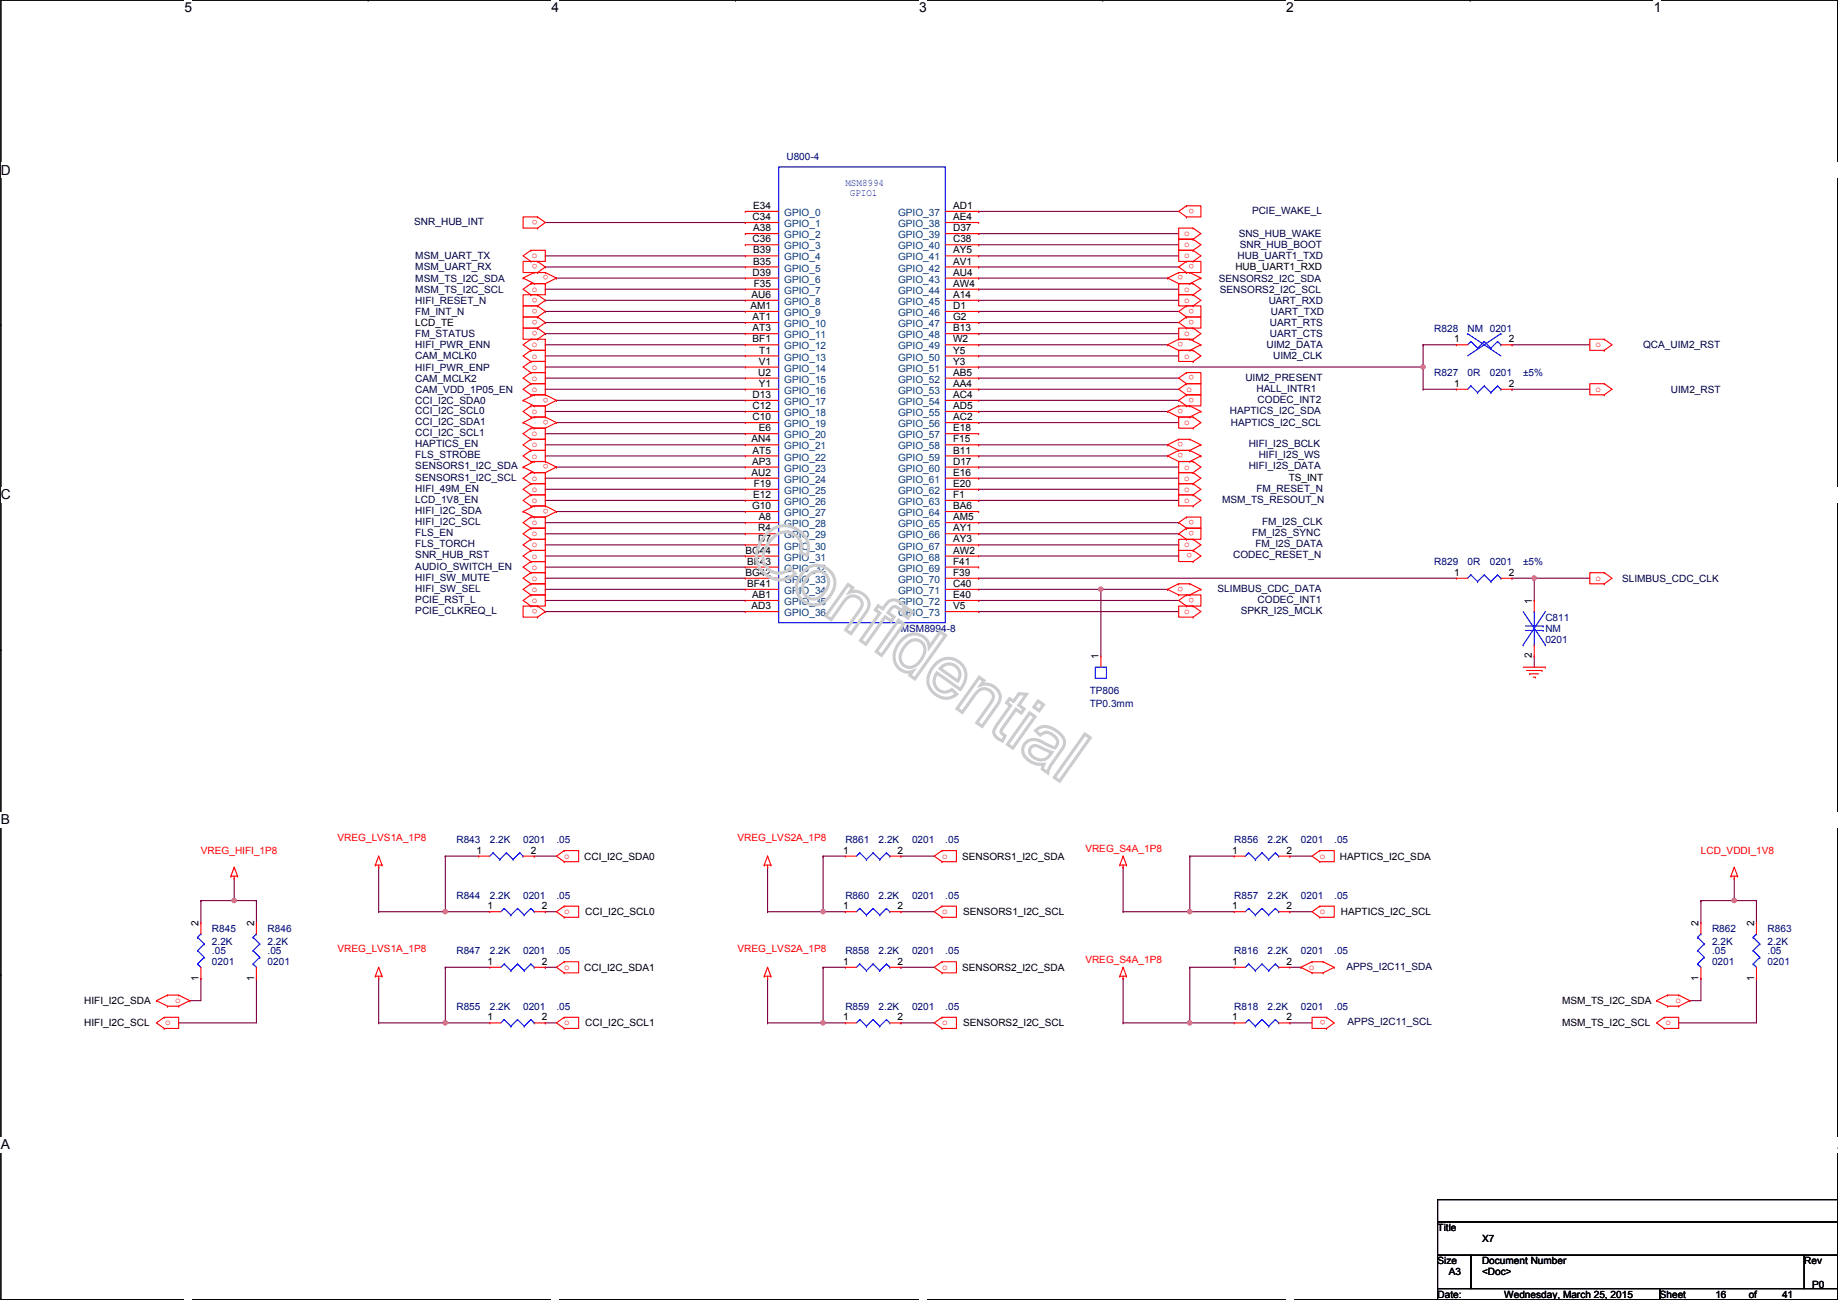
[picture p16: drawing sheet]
<svg xmlns="http://www.w3.org/2000/svg" width="420mm" height="297mm" viewBox="0 0 420 297" stroke-linecap="round" stroke-linejoin="round" font-family="sans-serif">
<defs><g id="words">
<g font-size="3.1">
<text x="42.2" y="2.8">5</text>
<text x="126.1" y="2.8">4</text>
<text x="210.1" y="2.8">3</text>
<text x="294" y="2.8">2</text>
<text x="378" y="2.8">1</text>
<text x=".2" y="39.9">D</text>
<text x=".2" y="114.1">C</text>
<text x=".2" y="188.4">B</text>
<text x=".2" y="262.6">A</text>
<text x="420.1" y="262.6">A</text>
</g>
<g font-size="2.3" fill="#000080">
<text x="179.8" y="36.7">U800-4</text>
<text x="327.9" y="75.8">R828</text>
<text x="335.5" y="75.8">NM 0201</text>
<text x="327.9" y="85.9">R827</text>
<text x="335.5" y="85.9">0R</text>
<text x="340.6" y="85.9">0201</text>
<text x="348.2" y="85.9">±5%</text>
<text x="327.9" y="129.1">R829</text>
<text x="335.5" y="129.1">0R</text>
<text x="340.6" y="129.1">0201</text>
<text x="348.2" y="129.1">±5%</text>
<text x="353.3" y="141.8">C811</text>
<text x="205.9" y="144.4">MSM8994-8</text>
<text x="353.3" y="144.4">NM</text>
<text x="353.3" y="146.9">0201</text>
<text x="249.1" y="158.6">TP806</text>
<text x="249.1" y="161.6">TP0.3mm</text>
<text x="104.3" y="192.6">R843</text>
<text x="112" y="192.6">2.2K</text>
<text x="119.6" y="192.6">0201</text>
<text x="127.2" y="192.6">.05</text>
<text x="193.2" y="192.6">R861</text>
<text x="200.9" y="192.6">2.2K</text>
<text x="208.5" y="192.6">0201</text>
<text x="216.1" y="192.6">.05</text>
<text x="282.1" y="192.6">R856</text>
<text x="289.8" y="192.6">2.2K</text>
<text x="297.4" y="192.6">0201</text>
<text x="305" y="192.6">.05</text>
<text x="104.3" y="205.3">R844</text>
<text x="112" y="205.3">2.2K</text>
<text x="119.6" y="205.3">0201</text>
<text x="127.2" y="205.3">.05</text>
<text x="193.2" y="205.3">R860</text>
<text x="200.9" y="205.3">2.2K</text>
<text x="208.5" y="205.3">0201</text>
<text x="216.1" y="205.3">.05</text>
<text x="282.1" y="205.3">R857</text>
<text x="289.8" y="205.3">2.2K</text>
<text x="297.4" y="205.3">0201</text>
<text x="305" y="205.3">.05</text>
<text x="48.5" y="212.9">R845</text>
<text x="48.5" y="216">2.2K</text>
<text x="61.2" y="212.9">R846</text>
<text x="61.2" y="216">2.2K</text>
<text x="391.4" y="212.9">R862</text>
<text x="391.4" y="216">2.2K</text>
<text x="404.1" y="212.9">R863</text>
<text x="404.1" y="216">2.2K</text>
<text x="48.5" y="218">.05</text>
<text x="48.5" y="220.6">0201</text>
<text x="61.2" y="218">.05</text>
<text x="61.2" y="220.6">0201</text>
<text x="104.3" y="218">R847</text>
<text x="112" y="218">2.2K</text>
<text x="119.6" y="218">0201</text>
<text x="127.2" y="218">.05</text>
<text x="193.2" y="218">R858</text>
<text x="200.9" y="218">2.2K</text>
<text x="208.5" y="218">0201</text>
<text x="216.1" y="218">.05</text>
<text x="282.1" y="218">R816</text>
<text x="289.8" y="218">2.2K</text>
<text x="297.4" y="218">0201</text>
<text x="305" y="218">.05</text>
<text x="391.4" y="218">.05</text>
<text x="391.4" y="220.6">0201</text>
<text x="404.1" y="218">.05</text>
<text x="404.1" y="220.6">0201</text>
<text x="104.3" y="230.7">R855</text>
<text x="112" y="230.7">2.2K</text>
<text x="119.6" y="230.7">0201</text>
<text x="127.2" y="230.7">.05</text>
<text x="193.2" y="230.7">R859</text>
<text x="200.9" y="230.7">2.2K</text>
<text x="208.5" y="230.7">0201</text>
<text x="216.1" y="230.7">.05</text>
<text x="282.1" y="230.7">R818</text>
<text x="289.8" y="230.7">2.2K</text>
<text x="297.4" y="230.7">0201</text>
<text x="305" y="230.7">.05</text>
</g>
<g font-size="2.3">
<text x="172.2" y="47.8">E34</text>
<text x="217.9" y="47.8">AD1</text>
<text x="172" y="50.3">C34</text>
<text x="172.2" y="52.8">A38</text>
<text x="217.9" y="50.3">AE4</text>
<text x="217.9" y="52.8">D37</text>
<text x="172" y="55.4">C36</text>
<text x="172.2" y="57.9">B39</text>
<text x="217.9" y="55.4">C38</text>
<text x="217.9" y="57.9">AY5</text>
<text x="172" y="63">D39</text>
<text x="172.2" y="60.5">B35</text>
<text x="172.3" y="65.5">F35</text>
<text x="217.9" y="60.5">AV1</text>
<text x="217.9" y="63">AU4</text>
<text x="217.9" y="65.5">AW4</text>
<text x="282.4" y="61.8">HUB_UART1_RXD</text>
<text x="171.5" y="70.6">AM1</text>
<text x="171.8" y="68.1">AU6</text>
<text x="217.9" y="68.1">A14</text>
<text x="217.9" y="70.6">D1</text>
<text x="94.9" y="74.5">LCD_TE</text>
<text x="172" y="73.2">AT1</text>
<text x="172" y="75.7">AT3</text>
<text x="217.9" y="73.2">G2</text>
<text x="217.9" y="75.7">B13</text>
<text x="172" y="78.2">BF1</text>
<text x="173.4" y="83.3">V1</text>
<text x="173.6" y="80.8">T1</text>
<text x="217.9" y="78.2">W2</text>
<text x="217.9" y="80.8">Y5</text>
<text x="217.9" y="83.3">Y3</text>
<text x="332.4" y="78.2">1</text>
<text x="344.9" y="78.2">2</text>
<text x="173.3" y="85.9">U2</text>
<text x="173.5" y="88.4">Y1</text>
<text x="217.9" y="85.9">AB5</text>
<text x="217.9" y="88.4">AA4</text>
<text x="332.4" y="88.4">1</text>
<text x="344.9" y="88.4">2</text>
<text x="172" y="90.9">D13</text>
<text x="172" y="93.5">C12</text>
<text x="217.9" y="90.9">AC4</text>
<text x="217.9" y="93.5">AD5</text>
<text x="171.8" y="101.1">AN4</text>
<text x="172" y="96">C10</text>
<text x="173.4" y="98.6">E6</text>
<text x="217.9" y="96">AC2</text>
<text x="217.9" y="98.6">E18</text>
<text x="217.9" y="101.1">F15</text>
<text x="171.9" y="106.2">AP3</text>
<text x="172" y="103.6">AT5</text>
<text x="217.9" y="103.6">B11</text>
<text x="217.9" y="106.2">D17</text>
<text x="171.8" y="108.7">AU2</text>
<text x="172.2" y="113.8">E12</text>
<text x="172.3" y="111.3">F19</text>
<text x="217.9" y="108.7">E16</text>
<text x="217.9" y="111.3">E20</text>
<text x="217.9" y="113.8">F1</text>
<text x="294.6" y="109.8">TS_INT</text>
<text x="171.9" y="116.3">G10</text>
<text x="173.4" y="118.9">A8</text>
<text x="217.9" y="116.3">BA6</text>
<text x="217.9" y="118.9">AM5</text>
<text x="173.3" y="121.4">R4</text>
<text x="173.3" y="124">D7</text>
<text x="217.9" y="121.4">AY1</text>
<text x="217.9" y="124">AY3</text>
<text x="170.4" y="126.5">BG44</text>
<text x="170.4" y="131.6">BG42</text>
<text x="170.8" y="129">BF43</text>
<text x="217.9" y="126.5">AW2</text>
<text x="217.9" y="129">F41</text>
<text x="217.9" y="131.6">F39</text>
<text x="332.4" y="131.6">1</text>
<text x="344.9" y="131.6">2</text>
<text x="170.8" y="134.1">BF41</text>
<text x="171.9" y="136.7">AB1</text>
<text x="217.9" y="134.1">C40</text>
<text x="217.9" y="136.7">E40</text>
<text x="350.2" y="138" transform="rotate(-90 350.2 138)">1</text>
<text x="171.8" y="139.2">AD3</text>
<text x="217.9" y="139.2">V5</text>
<text x="251.1" y="150.7" transform="rotate(-90 251.1 150.7)">1</text>
<text x="350.2" y="150.4" transform="rotate(-90 350.2 150.4)">2</text>
<text x="108.9" y="195.1">1</text>
<text x="121.4" y="195.1">2</text>
<text x="133.6" y="196.4">CCI_I2C_SDA0</text>
<text x="192.7" y="195.1">1</text>
<text x="205.2" y="195.1">2</text>
<text x="219.9" y="196.4">SENSORS1_I2C_SDA</text>
<text x="281.6" y="195.1">1</text>
<text x="294.1" y="195.1">2</text>
<text x="306.3" y="196.4">HAPTICS_I2C_SDA</text>
<text x="111.5" y="207.8">1</text>
<text x="123.9" y="207.8">2</text>
<text x="133.8" y="209.1">CCI_I2C_SCL0</text>
<text x="192.7" y="207.8">1</text>
<text x="205.2" y="207.8">2</text>
<text x="220.2" y="209.1">SENSORS1_I2C_SCL</text>
<text x="281.6" y="207.8">1</text>
<text x="294.1" y="207.8">2</text>
<text x="306.5" y="209.1">HAPTICS_I2C_SCL</text>
<text x="45.4" y="211.6" transform="rotate(-90 45.4 211.6)">2</text>
<text x="58.1" y="211.6" transform="rotate(-90 58.1 211.6)">2</text>
<text x="388.3" y="211.6" transform="rotate(-90 388.3 211.6)">2</text>
<text x="401" y="211.6" transform="rotate(-90 401 211.6)">2</text>
<text x="111.5" y="220.5">1</text>
<text x="123.9" y="220.5">2</text>
<text x="133.6" y="221.8">CCI_I2C_SDA1</text>
<text x="192.7" y="220.5">1</text>
<text x="205.2" y="220.5">2</text>
<text x="219.9" y="221.8">SENSORS2_I2C_SDA</text>
<text x="281.6" y="220.5">1</text>
<text x="294.1" y="220.5">2</text>
<text x="45.4" y="224.1" transform="rotate(-90 45.4 224.1)">1</text>
<text x="58.1" y="224.1" transform="rotate(-90 58.1 224.1)">1</text>
<text x="388.3" y="224.1" transform="rotate(-90 388.3 224.1)">1</text>
<text x="401" y="224.1" transform="rotate(-90 401 224.1)">1</text>
<text x="19.3" y="229.4">HIFI_I2C_SDA</text>
<text x="111.5" y="233.2">1</text>
<text x="123.9" y="233.2">2</text>
<text x="192.7" y="233.2">1</text>
<text x="205.2" y="233.2">2</text>
<text x="281.6" y="233.2">1</text>
<text x="294.1" y="233.2">2</text>
<text x="357.1" y="229.4">MSM_TS_I2C_SDA</text>
<text x="19.3" y="234.5">HIFI_I2C_SCL</text>
<text x="133.8" y="234.5">CCI_I2C_SCL1</text>
<text x="220.2" y="234.5">SENSORS2_I2C_SCL</text>
<text x="357.1" y="234.5">MSM_TS_I2C_SCL</text>
<text x="328.6" y="281.3">Title</text>
<text x="338.8" y="283.8">X7</text>
<text x="328.6" y="288.9">Size</text>
<text x="331.2" y="291.4">A3</text>
<text x="338.8" y="288.9">Document Number</text>
<text x="338.8" y="291.4">&lt;Doc&gt;</text>
<text x="412.4" y="288.9">Rev</text>
<text x="328.6" y="296.5">Date:</text>
<text x="343.9" y="296.5">Wednesday, March 25, 2015</text>
<text x="379.4" y="296.5">Sheet</text>
<text x="392.1" y="296.5">16</text>
<text x="399.7" y="296.5">of</text>
<text x="407.4" y="296.5">41</text>
<text x="414.2" y="294.2">P0</text>
</g>
<g font-size="2.3" fill="#00f">
<text x="193.2" y="42.5">MSM8994</text>
<text x="194.3" y="44.8">GPIO1</text>
</g>
<g font-size="2.3" fill="#f00">
<text x="273" y="47.7" transform="rotate(180 273 47.7)">o</text>
<text x="122.9" y="50.2" transform="rotate(180 122.9 50.2)">o</text>
<text x="270.7" y="54">o</text>
<text x="121.6" y="59.1">o</text>
<text x="270.7" y="56.5">o</text>
<text x="270.7" y="59.1">o</text>
<text x="122.9" y="60.4" transform="rotate(180 122.9 60.4)">o</text>
<text x="125.4" y="62.9" transform="rotate(180 125.4 62.9)">o</text>
<text x="270.5" y="62.9" transform="rotate(180 270.5 62.9)">o</text>
<text x="273" y="60.4" transform="rotate(180 273 60.4)">o</text>
<text x="121.6" y="66.7">o</text>
<text x="122.9" y="70.5" transform="rotate(180 122.9 70.5)">o</text>
<text x="122.9" y="68" transform="rotate(180 122.9 68)">o</text>
<text x="270.7" y="66.7">o</text>
<text x="270.7" y="69.2">o</text>
<text x="273" y="70.5" transform="rotate(180 273 70.5)">o</text>
<text x="122.9" y="73.1" transform="rotate(180 122.9 73.1)">o</text>
<text x="122.9" y="75.6" transform="rotate(180 122.9 75.6)">o</text>
<text x="270.7" y="76.8">o</text>
<text x="273" y="73.1" transform="rotate(180 273 73.1)">o</text>
<text x="121.6" y="81.9">o</text>
<text x="121.6" y="79.4">o</text>
<text x="270.5" y="78.1" transform="rotate(180 270.5 78.1)">o</text>
<text x="270.7" y="81.9">o</text>
<text x="364.7" y="79.4">o</text>
<text x="121.6" y="87">o</text>
<text x="121.6" y="84.5">o</text>
<text x="121.6" y="89.5">o</text>
<text x="271.2" y="89.5">o</text>
<text x="273" y="85.8" transform="rotate(180 273 85.8)">o</text>
<text x="364.7" y="89.5">o</text>
<text x="121.6" y="94.6">o</text>
<text x="125.4" y="90.8" transform="rotate(180 125.4 90.8)">o</text>
<text x="125.4" y="95.9" transform="rotate(180 125.4 95.9)">o</text>
<text x="270.5" y="93.4" transform="rotate(180 270.5 93.4)">o</text>
<text x="273" y="90.8" transform="rotate(180 273 90.8)">o</text>
<text x="121.6" y="99.7">o</text>
<text x="270.5" y="101" transform="rotate(180 270.5 101)">o</text>
<text x="270.7" y="97.2">o</text>
<text x="121.6" y="104.8">o</text>
<text x="121.6" y="102.2">o</text>
<text x="125.4" y="106.1" transform="rotate(180 125.4 106.1)">o</text>
<text x="270.5" y="103.5" transform="rotate(180 270.5 103.5)">o</text>
<text x="270.7" y="107.3">o</text>
<text x="121.6" y="109.9">o</text>
<text x="121.6" y="112.4">o</text>
<text x="270.7" y="112.4">o</text>
<text x="270.7" y="109.9">o</text>
<text x="121.6" y="114.9">o</text>
<text x="125.4" y="116.2" transform="rotate(180 125.4 116.2)">o</text>
<text x="270.7" y="114.9">o</text>
<text x="273" y="118.8" transform="rotate(180 273 118.8)">o</text>
<text x="121.6" y="120">o</text>
<text x="121.6" y="122.6">o</text>
<text x="121.6" y="125.1">o</text>
<text x="270.7" y="125.1">o</text>
<text x="273" y="121.3" transform="rotate(180 273 121.3)">o</text>
<text x="121.6" y="127.6">o</text>
<text x="121.6" y="130.2">o</text>
<text x="272.5" y="126.4" transform="rotate(180 272.5 126.4)">o</text>
<text x="121.6" y="137.8">o</text>
<text x="121.6" y="132.7">o</text>
<text x="121.6" y="135.3">o</text>
<text x="270.5" y="134" transform="rotate(180 270.5 134)">o</text>
<text x="273" y="136.6" transform="rotate(180 273 136.6)">o</text>
<text x="364.7" y="132.7">o</text>
<text x="122.9" y="139.1" transform="rotate(180 122.9 139.1)">o</text>
<text x="270.7" y="140.3">o</text>
<text x="45.9" y="195.2">VREG_HIFI_1P8</text>
<text x="77.2" y="192.1">VREG_LVS1A_1P8</text>
<text x="129" y="196.2">o</text>
<text x="168.6" y="192.1">VREG_LVS2A_1P8</text>
<text x="215.3" y="196.2">o</text>
<text x="248.1" y="194.6">VREG_S4A_1P8</text>
<text x="301.7" y="196.2">o</text>
<text x="388.8" y="195.2">LCD_VDDI_1V8</text>
<text x="129" y="208.9">o</text>
<text x="215.3" y="208.9">o</text>
<text x="301.7" y="208.9">o</text>
<text x="77.2" y="217.5">VREG_LVS1A_1P8</text>
<text x="129" y="221.6">o</text>
<text x="168.6" y="217.5">VREG_LVS2A_1P8</text>
<text x="215.3" y="221.6">o</text>
<text x="248.1" y="220">VREG_S4A_1P8</text>
<text x="299.2" y="221.6">o</text>
<text x="40.1" y="229.2">o</text>
<text x="303" y="233.1" transform="rotate(180 303 233.1)">o</text>
<text x="383" y="229.2">o</text>
<text x="37.8" y="234.3">o</text>
<text x="129" y="234.3">o</text>
<text x="215.3" y="234.3">o</text>
<text x="380.7" y="234.3">o</text>
</g>
<g font-size="2.3" fill="#000040">
<text x="94.7" y="51.4">SNR_HUB_INT</text>
<text x="286.2" y="48.9">PCIE_WAKE_L</text>
<text x="94.9" y="59.3">MSM_UART_TX</text>
<text x="282.9" y="59.3">HUB_UART1_TXD</text>
<text x="283.2" y="54.2">SNS_HUB_WAKE</text>
<text x="283.4" y="56.7">SNR_HUB_BOOT</text>
<text x="94.9" y="61.8">MSM_UART_RX</text>
<text x="94.9" y="64.3">MSM_TS_I2C_SDA</text>
<text x="278.6" y="64.3">SENSORS2_I2C_SDA</text>
<text x="94.9" y="66.9">MSM_TS_I2C_SCL</text>
<text x="94.9" y="72">FM_INT_N</text>
<text x="94.9" y="69.4">HIFI_RESET_N</text>
<text x="278.8" y="66.9">SENSORS2_I2C_SCL</text>
<text x="290" y="69.4">UART_RXD</text>
<text x="290.5" y="72">UART_TXD</text>
<text x="94.9" y="77">FM_STATUS</text>
<text x="290.3" y="74.5">UART_RTS</text>
<text x="290.3" y="77">UART_CTS</text>
<text x="94.9" y="82.1">CAM_MCLK0</text>
<text x="94.9" y="79.6">HIFI_PWR_ENN</text>
<text x="289.5" y="79.6">UIM2_DATA</text>
<text x="291" y="82.1">UIM2_CLK</text>
<text x="375.6" y="79.6">QCA_UIM2_RST</text>
<text x="94.9" y="87.2">CAM_MCLK2</text>
<text x="94.9" y="84.7">HIFI_PWR_ENP</text>
<text x="94.9" y="89.7">CAM_VDD_1P05_EN</text>
<text x="284.7" y="87">UIM2_PRESENT</text>
<text x="287.2" y="89.5">HALL_INTR1</text>
<text x="382" y="89.7">UIM2_RST</text>
<text x="94.9" y="94.6">CCI_I2C_SCL0</text>
<text x="94.9" y="92.3">CCI_I2C_SDA0</text>
<text x="281.1" y="94.6">HAPTICS_I2C_SDA</text>
<text x="287.5" y="92">CODEC_INT2</text>
<text x="94.9" y="99.7">CCI_I2C_SCL1</text>
<text x="94.9" y="97.1">CCI_I2C_SDA1</text>
<text x="281.4" y="97.4">HAPTICS_I2C_SCL</text>
<text x="94.9" y="107.3">SENSORS1_I2C_SDA</text>
<text x="94.9" y="104.7">FLS_STROBE</text>
<text x="94.9" y="102.2">HAPTICS_EN</text>
<text x="285.4" y="107.3">HIFI_I2S_DATA</text>
<text x="285.4" y="102.2">HIFI_I2S_BCLK</text>
<text x="287.7" y="104.7">HIFI_I2S_WS</text>
<text x="94.9" y="109.8">SENSORS1_I2C_SCL</text>
<text x="94.9" y="112.4">HIFI_49M_EN</text>
<text x="287.2" y="112.4">FM_RESET_N</text>
<text x="94.9" y="117.4">HIFI_I2C_SDA</text>
<text x="94.9" y="120">HIFI_I2C_SCL</text>
<text x="94.9" y="114.9">LCD_1V8_EN</text>
<text x="279.3" y="114.9">MSM_TS_RESOUT_N</text>
<text x="288.5" y="120">FM_I2S_CLK</text>
<text x="94.9" y="122.5">FLS_EN</text>
<text x="94.9" y="125.1">FLS_TORCH</text>
<text x="286.2" y="122.5">FM_I2S_SYNC</text>
<text x="287" y="125.1">FM_I2S_DATA</text>
<text x="94.9" y="127.6">SNR_HUB_RST</text>
<text x="94.9" y="130.1">AUDIO_SWITCH_EN</text>
<text x="281.9" y="127.6">CODEC_RESET_N</text>
<text x="94.9" y="137.8">PCIE_RST_L</text>
<text x="94.9" y="132.7">HIFI_SW_MUTE</text>
<text x="94.9" y="135.2">HIFI_SW_SEL</text>
<text x="278.3" y="135.2">SLIMBUS_CDC_DATA</text>
<text x="287.5" y="137.8">CODEC_INT1</text>
<text x="370.8" y="132.9">SLIMBUS_CDC_CLK</text>
<text x="94.9" y="140.3">PCIE_CLKREQ_L</text>
<text x="283.7" y="140.3">SPKR_I2S_MCLK</text>
<text x="307.8" y="221.6">APPS_I2C11_SDA</text>
<text x="308" y="234.3">APPS_I2C11_SCL</text>
</g>
<g font-size="2.3" fill="#004080">
<text x="179.3" y="49.4">GPIO_0</text>
<text x="179.3" y="51.9">GPIO_1</text>
<text x="205.3" y="49.4">GPIO_37</text>
<text x="205.3" y="51.9">GPIO_38</text>
<text x="179.3" y="54.4">GPIO_2</text>
<text x="179.3" y="57">GPIO_3</text>
<text x="179.3" y="59.5">GPIO_4</text>
<text x="205.3" y="54.4">GPIO_39</text>
<text x="205.3" y="57">GPIO_40</text>
<text x="205.3" y="59.5">GPIO_41</text>
<text x="179.3" y="62.1">GPIO_5</text>
<text x="179.3" y="64.6">GPIO_6</text>
<text x="205.3" y="62.1">GPIO_42</text>
<text x="205.3" y="64.6">GPIO_43</text>
<text x="179.3" y="67.1">GPIO_7</text>
<text x="179.3" y="69.7">GPIO_8</text>
<text x="205.3" y="67.1">GPIO_44</text>
<text x="205.3" y="69.7">GPIO_45</text>
<text x="179.3" y="72.2">GPIO_9</text>
<text x="179.3" y="74.8">GPIO_10</text>
<text x="179.3" y="77.3">GPIO_11</text>
<text x="205.3" y="72.2">GPIO_46</text>
<text x="205.3" y="74.8">GPIO_47</text>
<text x="205.3" y="77.3">GPIO_48</text>
<text x="179.3" y="79.8">GPIO_12</text>
<text x="179.3" y="82.4">GPIO_13</text>
<text x="205.3" y="79.8">GPIO_49</text>
<text x="205.3" y="82.4">GPIO_50</text>
<text x="179.3" y="84.9">GPIO_14</text>
<text x="179.3" y="87.5">GPIO_15</text>
<text x="205.3" y="84.9">GPIO_51</text>
<text x="205.3" y="87.5">GPIO_52</text>
<text x="179.3" y="90">GPIO_16</text>
<text x="179.3" y="92.5">GPIO_17</text>
<text x="179.3" y="95.1">GPIO_18</text>
<text x="205.3" y="90">GPIO_53</text>
<text x="205.3" y="92.5">GPIO_54</text>
<text x="205.3" y="95.1">GPIO_55</text>
<text x="179.3" y="97.6">GPIO_19</text>
<text x="179.3" y="100.2">GPIO_20</text>
<text x="205.3" y="97.6">GPIO_56</text>
<text x="205.3" y="100.2">GPIO_57</text>
<text x="179.3" y="102.7">GPIO_21</text>
<text x="179.3" y="105.2">GPIO_22</text>
<text x="179.3" y="107.8">GPIO_23</text>
<text x="205.3" y="102.7">GPIO_58</text>
<text x="205.3" y="105.2">GPIO_59</text>
<text x="205.3" y="107.8">GPIO_60</text>
<text x="179.3" y="110.3">GPIO_24</text>
<text x="179.3" y="112.9">GPIO_25</text>
<text x="205.3" y="110.3">GPIO_61</text>
<text x="205.3" y="112.9">GPIO_62</text>
<text x="179.3" y="115.4">GPIO_26</text>
<text x="179.3" y="117.9">GPIO_27</text>
<text x="205.3" y="115.4">GPIO_63</text>
<text x="205.3" y="117.9">GPIO_64</text>
<text x="179.3" y="120.5">GPIO_28</text>
<text x="179.3" y="123">GPIO_29</text>
<text x="179.3" y="125.6">GPIO_30</text>
<text x="205.3" y="120.5">GPIO_65</text>
<text x="205.3" y="123">GPIO_66</text>
<text x="205.3" y="125.6">GPIO_67</text>
<text x="179.3" y="128.1">GPIO_31</text>
<text x="179.3" y="130.6">GPIO_32</text>
<text x="205.3" y="128.1">GPIO_68</text>
<text x="205.3" y="130.6">GPIO_69</text>
<text x="179.3" y="133.2">GPIO_33</text>
<text x="179.3" y="135.7">GPIO_34</text>
<text x="205.3" y="133.2">GPIO_70</text>
<text x="205.3" y="135.7">GPIO_71</text>
<text x="179.3" y="138.3">GPIO_35</text>
<text x="179.3" y="140.8">GPIO_36</text>
<text x="205.3" y="138.3">GPIO_72</text>
<text x="205.3" y="140.8">GPIO_73</text>
</g>
</g></defs>
<path d="M.2 0h419.9v297h-419.9z" fill="none" stroke="#000" stroke-width=".25"/>
<g fill="#fff">
<path d="M42.2 0h1.7v3.5h-1.7z"/>
<path d="M42.2 297l1.7 .1z"/>
</g>
<path d="M84.1 0h.1M84.1 297h.1" fill="none" stroke="#000" stroke-width=".25"/>
<g fill="#fff">
<path d="M126.1 0h1.7v3.5h-1.7z"/>
<path d="M126.1 297l1.7 .1z"/>
</g>
<path d="M168.1 0h.1M168.1 297h.1" fill="none" stroke="#000" stroke-width=".25"/>
<g fill="#fff">
<path d="M210.1 0h1.7v3.5h-1.7z"/>
<path d="M210.1 297l1.7 .1z"/>
</g>
<path d="M252.1 0h.1M252.1 297h.1" fill="none" stroke="#000" stroke-width=".25"/>
<g fill="#fff">
<path d="M294 0h1.8v3.5h-1.8z"/>
<path d="M294 297l1.8 .1z"/>
</g>
<path d="M336.1 0h.1M336.1 297h.1" fill="none" stroke="#000" stroke-width=".25"/>
<g fill="#fff">
<path d="M378 0h1.8v3.5h-1.8z"/>
<path d="M378 297l1.8 .1z"/>
<path d="M.2 37.1h2.2v3.5h-2.2z"/>
<path d="M420.1 37.1h.1v3.5h-.1z"/>
<path d="M.2 111.3h2.2v3.5h-2.2z"/>
<path d="M420.1 111.3h.1v3.5h-.1z"/>
</g>
<path d="M.2 74.3h.1M420.1 74.3h.1" fill="none" stroke="#000" stroke-width=".25"/>
<g fill="#fff">
<path d="M.2 185.6h2.1v3.5h-2.1z"/>
<path d="M420.1 185.6h.1v3.5h-.1z"/>
</g>
<path d="M.2 148.5h.1M420.1 148.5h.1" fill="none" stroke="#000" stroke-width=".25"/>
<path d="M.2 148.5h.1M420.1 148.5h.1" fill="none" stroke="#000" stroke-width=".23"/>
<g fill="#fff">
<path d="M.2 259.8h2.1v3.5h-2.1z"/>
<path d="M420.1 259.8h.1v3.5h-.1z"/>
</g>
<path d="M.2 222.7h.1M420.1 222.7h.1" fill="none" stroke="#000" stroke-width=".25"/>
<g fill="none" stroke="#800040" stroke-width=".25">
<path d="M124.7 58.5h.1M124.7 58.5h45.7M223.7 48.3h.1M223.7 55.9h.1M223.7 48.3h45.7M223.7 55.9h45.7M124.7 66.1h.1M124.7 61h.1M124.7 71.2h.1M124.7 73.7h.1M124.7 76.2h.1M124.7 66.1h45.7"/>
<path d="M124.7 61h45.7M124.7 71.2h45.7M124.7 73.7h45.7M124.7 76.2h45.7M127.2 63.5h.1M127.2 63.5h43.2M223.7 61h.1M223.7 63.5h.1M223.7 66.1h.1M223.7 68.6h.1M223.7 71.2h.1M223.7 73.7h.1"/>
<path d="M223.7 76.2h.1M223.7 78.8h.1M223.7 66.1h45.7M223.7 61h45.7M223.7 63.5h43.2M223.7 71.2h45.7M223.7 73.7h45.7M223.7 76.2h45.7M223.7 68.6h45.7M223.7 78.8h43.2M124.7 81.3h.1M124.7 86.4h.1"/>
<path d="M124.7 94h.1M124.7 99.1h.1M124.7 81.3h45.7M124.7 86.4h45.7M124.7 94h45.7M124.7 99.1h45.7M127.2 91.5h.1M127.2 96.6h.1M127.2 91.5h43.2M127.2 96.6h43.2M223.7 81.3h.1M223.7 86.4h.1"/>
<path d="M223.7 83.9h.1M223.7 81.3h45.7M223.7 86.4h45.7M223.7 83.9h101.6M124.7 104.2h.1M124.7 109.3h.1M124.7 119.4h.1M124.7 104.2h45.7M124.7 109.3h45.7M124.7 119.4h45.7M127.2 106.7h.1M127.2 116.9h.1"/>
<path d="M127.2 106.7h43.2M127.2 116.9h43.2M223.7 111.8h.1M223.7 111.8h45.7M124.7 122h.1M124.7 124.5h.1M124.7 127h.1M124.7 129.6h.1M124.7 132.1h.1M124.7 134.7h.1M124.7 137.2h.1M124.7 139.7h.1"/>
<path d="M124.7 122h45.7M124.7 124.5h45.7M124.7 127h45.7M124.7 129.6h45.7M124.7 132.1h45.7M124.7 134.7h45.7M124.7 137.2h45.7M124.7 139.7h45.7M223.7 132.1h.1M223.7 137.2h.1M223.7 139.7h.1M223.7 132.1h109.2"/>
<path d="M223.7 134.7h28M223.7 137.2h45.7M223.7 139.7h45.7M251.7 134.7h.1"/>
</g>
<circle cx="325.3" cy="83.8" r=".49" fill="#f0f"/>
<circle cx="325.3" cy="83.8" r=".49" fill="none" stroke="#f0f" stroke-width=".25"/>
<path d="M325.3 78.8h.1M325.3 78.8v10.1M325.3 78.8h7.6M345.6 78.8h.1M345.6 78.8h17.8M325.3 88.9h.1M325.3 83.9h.1M325.3 88.9h7.6M345.6 88.9h.1M345.6 88.9h17.8M345.6 132.1h.1M345.6 132.1h5.1" fill="none" stroke="#800040" stroke-width=".25"/>
<circle cx="350.7" cy="132.1" r=".49" fill="#f0f"/>
<circle cx="350.7" cy="132.1" r=".49" fill="none" stroke="#f0f" stroke-width=".25"/>
<g fill="none" stroke="#800040" stroke-width=".25">
<path d="M124.7 68.6h.1M124.7 78.8h.1M124.7 68.6h45.7M124.7 78.8h45.7M124.7 83.9h.1M124.7 88.9h.1M124.7 83.9h45.7M124.7 88.9h45.7M124.7 101.6h.1M124.7 111.8h.1M124.7 101.6h45.7M124.7 111.8h45.7"/>
<path d="M350.7 132.1h.1M350.7 132.1v5.1M350.7 132.1h12.7M350.7 149.9h.1M350.7 149.9v2.5M188.2 221h.1M188.2 221h5M188.2 221v12.7"/>
</g>
<circle cx="188.1" cy="233.7" r=".49" fill="#f0f"/>
<circle cx="188.1" cy="233.7" r=".49" fill="none" stroke="#f0f" stroke-width=".25"/>
<g fill="none" stroke="#800040" stroke-width=".25">
<path d="M272 195.6h.1M272 195.6h10.1M272 195.6v12.7M294.8 195.6h.1M294.8 195.6h5.1M101.8 208.3h.1M101.8 208.3h10.2M272 208.3h.1M272 208.3h10.1M294.8 208.3h.1M294.8 208.3h5.1M175.5 233.7h.1"/>
<path d="M175.5 233.7h17.7M188.2 233.7h.1M205.9 233.7h.1M205.9 221h.1M205.9 233.7h7.7M205.9 221h7.7"/>
</g>
<circle cx="101.8" cy="208.3" r=".49" fill="#f0f"/>
<circle cx="101.8" cy="208.3" r=".49" fill="none" stroke="#f0f" stroke-width=".25"/>
<path d="M101.8 195.6h.1M101.8 195.6h7.6M101.8 195.6v12.7h-15.2M122.1 195.6h.1M122.1 195.6h5.1M86.6 208.3h.1M124.7 208.3h.1M124.7 208.3h2.5M101.8 233.7h.1M101.8 233.7h10.2" fill="none" stroke="#800040" stroke-width=".25"/>
<circle cx="101.8" cy="233.7" r=".49" fill="#f0f"/>
<circle cx="101.8" cy="233.7" r=".49" fill="none" stroke="#f0f" stroke-width=".25"/>
<g fill="none" stroke="#800040" stroke-width=".25">
<path d="M45.9 205.8h.1M45.9 205.8h12.7M53.5 205.8h.1M58.6 205.8h.1M58.6 205.8v5.1M86.6 233.7h.1M101.8 221h.1M101.8 221v12.7h-15.2M101.8 221h10.2M124.7 233.7h.1M124.7 221h.1M124.7 233.7h2.5"/>
<path d="M124.7 221h2.5"/>
</g>
<circle cx="53.5" cy="205.8" r=".49" fill="#f0f"/>
<circle cx="53.5" cy="205.8" r=".49" fill="none" stroke="#f0f" stroke-width=".25"/>
<g fill="none" stroke="#800040" stroke-width=".25">
<path d="M86.6 198.2h.1M86.6 198.2v10.1M45.9 205.8h.1M45.9 205.8v5.1M53.5 200.7h.1M53.5 200.7v5.1M256.7 208.3h.1M256.7 208.3h15.3M40.8 233.7h.1M43.4 228.6h.1M45.9 223.6h.1M45.9 223.6v5h-2.5"/>
<path d="M58.6 223.6h.1M58.6 223.6v10.1h-17.8M86.6 223.6h.1M86.6 223.6v10.1"/>
</g>
<circle cx="272" cy="208.3" r=".49" fill="#f0f"/>
<circle cx="272" cy="208.3" r=".49" fill="none" stroke="#f0f" stroke-width=".25"/>
<g fill="none" stroke="#800040" stroke-width=".25">
<path d="M223.7 53.4h.1M223.7 58.5h.1M223.7 53.4h45.7M223.7 58.5h45.7M223.7 94h.1M223.7 96.6h.1M223.7 94h43.2M223.7 96.6h45.7M124.7 114.3h.1M124.7 114.3h45.7M223.7 101.6h.1M223.7 104.2h.1"/>
<path d="M223.7 114.3h.1M223.7 101.6h43.2M223.7 104.2h43.2M223.7 114.3h45.7M175.5 198.2h.1M175.5 198.2v10.1M188.2 195.6h.1M188.2 195.6h5M188.2 195.6v12.7M256.7 198.2h.1M256.7 198.2v10.1M175.5 208.3h.1"/>
<path d="M175.5 208.3h17.7M188.2 208.3h.1M175.5 223.6h.1M175.5 223.6v10.1"/>
</g>
<circle cx="188.1" cy="208.3" r=".49" fill="#f0f"/>
<circle cx="188.1" cy="208.3" r=".49" fill="none" stroke="#f0f" stroke-width=".25"/>
<path d="M205.9 195.6h.1M205.9 195.6h7.7M205.9 208.3h.1M205.9 208.3h7.7M388.8 205.8h.1M388.8 205.8h12.7M396.4 205.8h.1M401.5 205.8h.1M401.5 205.8v5.1" fill="none" stroke="#800040" stroke-width=".25"/>
<circle cx="396.4" cy="205.8" r=".49" fill="#f0f"/>
<circle cx="396.4" cy="205.8" r=".49" fill="none" stroke="#f0f" stroke-width=".25"/>
<g fill="none" stroke="#800040" stroke-width=".25">
<path d="M223.7 109.3h.1M223.7 109.3h45.7M223.7 127h45.7M269.4 127h.1M388.8 205.8h.1M388.8 205.8v5.1M396.4 200.7h.1M396.4 200.7v5.1M256.7 233.7h.1M256.7 223.6h.1M256.7 233.7h25.4M256.7 223.6v10.1"/>
<path d="M272 233.7h.1M272 221h.1M272 221h10.1M272 221v12.7M383.7 233.7h.1M386.3 228.6h.1M388.8 223.6h.1M388.8 223.6v5h-2.5M401.5 223.6h.1M401.5 223.6v10.1h-17.8"/>
</g>
<circle cx="272" cy="233.7" r=".49" fill="#f0f"/>
<circle cx="272" cy="233.7" r=".49" fill="none" stroke="#f0f" stroke-width=".25"/>
<path d="M223.7 106.7h.1M223.7 106.7h45.7M251.7 134.7h.1M251.7 134.7v15.2M294.8 233.7h.1M294.8 233.7h5.1M294.8 221h2.6M297.4 221h.1" fill="none" stroke="#800040" stroke-width=".25"/>
<circle cx="251.6" cy="134.6" r=".49" fill="#f0f"/>
<circle cx="251.6" cy="134.6" r=".49" fill="none" stroke="#f0f" stroke-width=".25"/>
<g fill="none" stroke="#800040" stroke-width=".25">
<path d="M124.7 50.8h45.7M170.4 50.8h.1M223.7 88.9h.1M223.7 91.5h45.7M223.7 88.9h45.7M269.4 91.5h.1M223.7 119.4h45.7M269.4 119.4h.1M223.7 124.5h45.7M223.7 122h45.7M251.7 134.7h15.2M266.9 134.7h.1"/>
<path d="M269.4 124.5h.1M269.4 122h.1"/>
</g>
<g fill="none" stroke="#f00" stroke-width=".25">
<path d="M121.4 57.2h.1M121.4 59.7h.1M121.4 57.2h3.3v2.5h-3.3M121.4 57.2l-1.8 1.3 1.8 1.2M122.9 59.7h.1M122.9 59.7h-3.3v2.6h3.3M122.9 52.1h.1M122.9 49.6h.1M122.9 49.6h-3.3v2.5h3.3M122.9 59.7l1.8 1.3-1.8 1.3M122.9 49.6l1.8 1.2-1.8 1.3M170.4 48.3h.1"/>
<path d="M170.4 50.8h.1M170.4 53.4h.1M170.4 55.9h.1M170.4 58.5h.1M170.4 48.3h7.6M170.4 50.8h7.6M170.4 53.4h7.6M170.4 55.9h7.6M170.4 58.5h7.6M216.1 48.3h7.6M216.1 50.8h7.6M216.1 53.4h7.6"/>
<path d="M216.1 55.9h7.6M216.1 58.5h7.6M223.7 48.3h.1M223.7 50.8h.1M223.7 53.4h.1M223.7 55.9h.1M223.7 58.5h.1M271.2 49.6h.1M271.2 47h.1M271.2 47h3.3v2.6h-3.3M271.2 59.7h.1M271.2 59.7h3.3v2.6h-3.3"/>
<path d="M271.2 47l-1.8 1.3 1.8 1.3M271.2 59.7l-1.8 1.3 1.8 1.3M272.7 52.1h.1M272.7 54.7h.1M272.7 52.1h-3.3v2.6h3.3M272.7 57.2h.1M272.7 54.7h-3.3v2.5h3.3M272.7 59.7h.1M272.7 57.2h-3.3v2.5h3.3M272.7 52.1l1.8 1.3-1.8 1.3M272.7 54.7l1.8 1.2-1.8 1.3M272.7 57.2l1.8 1.3-1.8 1.2"/>
<path d="M119.6 63.5h.1M119.6 63.5l2.5 1.3M121.4 64.8h.1M121.4 67.4h.1M121.4 64.8h3.3v2.6h-3.3M121.4 77.5h.1M121.4 77.5h3.3v2.6h-3.3M121.4 64.8l-1.8 1.3 1.8 1.3M121.4 77.5l-1.8 1.3 1.8 1.3M122.1 64.8h.1M122.1 62.3h.1M122.1 64.8h2.6"/>
<path d="M122.1 62.3l-2.5 1.2M122.1 62.3h2.6M122.9 62.3h.1M122.9 72.4h.1M122.9 69.9h.1M122.9 69.9h-3.3v2.5h3.3M122.9 75h.1M122.9 72.4h-3.3v2.6h3.3M122.9 77.5h.1M122.9 75h-3.3v2.5h3.3M122.9 67.4h.1M122.9 67.4h-3.3v2.5h3.3"/>
<path d="M122.9 69.9l1.8 1.3-1.8 1.2M122.9 72.4l1.8 1.3-1.8 1.3M122.9 75l1.8 1.2-1.8 1.3M122.9 67.4l1.8 1.2-1.8 1.3M124.7 64.8h.1M124.7 62.3h.1M124.7 62.3l2.5 1.2M127.2 63.5h.1M127.2 63.5l-2.5 1.3M170.4 61h.1M170.4 63.5h.1M170.4 66.1h.1"/>
<path d="M170.4 68.6h.1M170.4 71.2h.1M170.4 73.7h.1M170.4 76.2h.1M170.4 78.8h.1M170.4 78.8h7.6M170.4 61h7.6M170.4 63.5h7.6M170.4 66.1h7.6M170.4 68.6h7.6M170.4 71.2h7.6M170.4 73.7h7.6"/>
<path d="M170.4 76.2h7.6M216.1 78.8h7.6M216.1 61h7.6M216.1 63.5h7.6M216.1 66.1h7.6M216.1 68.6h7.6M216.1 71.2h7.6M216.1 73.7h7.6M216.1 76.2h7.6M223.7 61h.1M223.7 63.5h.1M223.7 66.1h.1"/>
<path d="M223.7 68.6h.1M223.7 71.2h.1M223.7 73.7h.1M223.7 76.2h.1M223.7 78.8h.1M266.9 63.5h.1M266.9 78.8h.1M266.9 63.5l2.5 1.3M266.9 78.8l2.5 1.3M269.4 64.8h.1M269.4 62.3h.1M269.4 77.5h.1"/>
<path d="M269.4 64.8h2.6M269.4 62.3h2.6M269.4 62.3l-2.5 1.2M269.4 77.5h2.6M269.4 77.5l-2.5 1.3M271.2 62.3h.1M271.2 72.4h.1M271.2 69.9h.1M271.2 69.9h3.3v2.5h-3.3M271.2 75h.1M271.2 72.4h3.3v2.6h-3.3M271.2 69.9l-1.8 1.3 1.8 1.2"/>
<path d="M271.2 72.4l-1.8 1.3 1.8 1.3M272 64.8h.1M272 62.3h.1M272 77.5h.1M272 62.3l2.5 1.2M272 77.5l2.5 1.3M272.7 64.8h.1M272.7 67.4h.1M272.7 64.8h-3.3v2.6h3.3M272.7 69.9h.1M272.7 67.4h-3.3v2.5h3.3M272.7 75h.1"/>
<path d="M272.7 77.5h.1M272.7 75h-3.3v2.5h3.3M272.7 64.8l1.8 1.3-1.8 1.3M272.7 67.4l1.8 1.2-1.8 1.3M272.7 75l1.8 1.2-1.8 1.3M274.5 63.5h.1M274.5 78.8h.1M274.5 63.5l-2.5 1.3M274.5 78.8l-2.5 1.3M332.9 78.8h.1M332.9 78.8h2.6M343.1 78.8h2.5"/>
<path d="M345.6 78.8h.1M366.7 77.5h.1M366.7 77.5h-3.3v2.6h3.3M366.7 77.5l1.8 1.3-1.8 1.3M119.6 91.5h.1M119.6 96.6h.1M119.6 91.5l2.5 1.3M119.6 96.6l2.5 1.2M121.4 80.1h.1M121.4 82.6h.1M121.4 80.1h3.3v2.5h-3.3M121.4 85.1h.1"/>
<path d="M121.4 87.7h.1M121.4 85.1h3.3v2.6h-3.3M121.4 92.8h.1M121.4 95.3h.1M121.4 92.8h3.3v2.5h-3.3M121.4 97.8h.1M121.4 97.8h3.3v2.6h-3.3M121.4 82.6h3.3v2.5h-3.3M121.4 90.2h.1M121.4 87.7h3.3v2.5h-3.3M121.4 80.1l-1.8 1.2 1.8 1.3M121.4 85.1l-1.8 1.3 1.8 1.3"/>
<path d="M121.4 92.8l-1.8 1.2 1.8 1.3M121.4 97.8l-1.8 1.3 1.8 1.3M121.4 82.6l-1.8 1.3 1.8 1.2M121.4 87.7l-1.8 1.2 1.8 1.3M122.1 92.8h.1M122.1 90.2h.1M122.1 97.8h.1M122.1 95.3h.1M122.1 92.8h2.6M122.1 90.2l-2.5 1.3M122.1 90.2h2.6M122.1 97.8h2.6"/>
<path d="M122.1 95.3l-2.5 1.3M122.1 95.3h2.6M124.7 92.8h.1M124.7 90.2h.1M124.7 97.8h.1M124.7 95.3h.1M124.7 90.2l2.5 1.3M124.7 95.3l2.5 1.3M127.2 91.5h.1M127.2 96.6h.1M127.2 91.5l-2.5 1.3M127.2 96.6l-2.5 1.2"/>
<path d="M170.4 81.3h.1M170.4 83.9h.1M170.4 86.4h.1M170.4 88.9h.1M170.4 91.5h.1M170.4 94h.1M170.4 96.6h.1M170.4 99.1h.1M170.4 81.3h7.6M170.4 83.9h7.6M170.4 86.4h7.6M170.4 88.9h7.6"/>
<path d="M170.4 91.5h7.6M170.4 94h7.6M170.4 96.6h7.6M170.4 99.1h7.6M216.1 81.3h7.6M216.1 83.9h7.6M216.1 86.4h7.6M216.1 88.9h7.6M216.1 91.5h7.6M216.1 94h7.6M216.1 96.6h7.6M216.1 99.1h7.6"/>
<path d="M223.7 81.3h.1M223.7 83.9h.1M223.7 86.4h.1M223.7 88.9h.1M223.7 91.5h.1M223.7 94h.1M223.7 96.6h.1M223.7 99.1h.1M266.9 94h.1M266.9 94l2.5 1.3M269.4 80.1h.1M269.4 95.3h.1"/>
<path d="M269.4 92.8h.1M269.4 92.8h2.6M269.4 95.3h2.6M269.4 80.1h2.6M269.4 92.8l-2.5 1.2M271.2 87.7h.1M271.2 85.1h.1M271.2 85.1h3.3v2.6h-3.3M271.2 92.8h.1M271.2 90.2h.1M271.2 90.2h3.3v2.6h-3.3M271.2 87.7h3.3v2.5h-3.3"/>
<path d="M271.2 85.1l-1.8 1.3 1.8 1.3M271.2 90.2l-1.8 1.3 1.8 1.3M271.2 87.7l-1.8 1.2 1.8 1.3M272 80.1h.1M272 95.3h.1M272 92.8h.1M272 92.8l2.5 1.2M272.7 80.1h.1M272.7 82.6h.1M272.7 80.1h-3.3v2.5h3.3M272.7 95.3h.1M272.7 97.8h.1"/>
<path d="M272.7 95.3h-3.3v2.5h3.3M272.7 80.1l1.8 1.2-1.8 1.3M272.7 95.3l1.8 1.3-1.8 1.2M274.5 94h.1M274.5 94l-2.5 1.3M332.9 88.9h.1M332.9 88.9h2.6M343.1 88.9h2.5M345.6 88.9h.1M366.7 80.1h.1M366.7 87.7h.1M366.7 90.2h.1"/>
<path d="M366.7 87.7h-3.3v2.5h3.3M366.7 87.7l1.8 1.2-1.8 1.3M119.6 106.7h.1M119.6 116.9h.1M119.6 106.7l2.5 1.3M119.6 116.9l2.5 1.3M121.4 100.4h.1M121.4 102.9h.1M121.4 105.5h.1M121.4 102.9h3.3v2.6h-3.3M121.4 108h.1M121.4 110.5h.1"/>
<path d="M121.4 108h3.3v2.5h-3.3M121.4 118.2h.1M121.4 118.2h3.3v2.5h-3.3M121.4 100.4h3.3v2.5h-3.3M121.4 113.1h.1M121.4 110.5h3.3v2.6h-3.3M121.4 115.6h.1M121.4 113.1h3.3v2.5h-3.3M121.4 102.9l-1.8 1.3 1.8 1.3M121.4 108l-1.8 1.3 1.8 1.2M121.4 118.2l-1.8 1.2 1.8 1.3M121.4 100.4l-1.8 1.2 1.8 1.3"/>
<path d="M121.4 110.5l-1.8 1.3 1.8 1.3M121.4 113.1l-1.8 1.2 1.8 1.3M122.1 108h.1M122.1 105.5h.1M122.1 118.2h.1M122.1 115.6h.1M122.1 108h2.6M122.1 105.5l-2.5 1.2M122.1 105.5h2.6M122.1 118.2h2.6M122.1 115.6l-2.5 1.3M122.1 115.6h2.6"/>
<path d="M124.7 108h.1M124.7 105.5h.1M124.7 118.2h.1M124.7 115.6h.1M124.7 105.5l2.5 1.2M124.7 115.6l2.5 1.3M127.2 106.7h.1M127.2 116.9h.1M127.2 106.7l-2.5 1.3M127.2 116.9l-2.5 1.3M170.4 101.6h.1M170.4 104.2h.1"/>
<path d="M170.4 106.7h.1M170.4 109.3h.1M170.4 111.8h.1M170.4 114.3h.1M170.4 116.9h.1M170.4 119.4h.1M170.4 101.6h7.6M170.4 104.2h7.6M170.4 106.7h7.6M170.4 109.3h7.6M170.4 111.8h7.6M170.4 114.3h7.6"/>
<path d="M170.4 116.9h7.6M170.4 119.4h7.6M216.1 101.6h7.6M216.1 104.2h7.6M216.1 106.7h7.6M216.1 109.3h7.6M216.1 111.8h7.6M216.1 114.3h7.6M216.1 116.9h7.6M216.1 119.4h7.6M223.7 101.6h.1M223.7 104.2h.1"/>
<path d="M223.7 106.7h.1M223.7 109.3h.1M223.7 111.8h.1M223.7 114.3h.1M223.7 116.9h.1M223.7 119.4h.1M266.9 101.6h.1M266.9 104.2h.1M266.9 101.6l2.5 1.3M266.9 104.2l2.5 1.3M269.4 102.9h.1M269.4 100.4h.1"/>
<path d="M269.4 105.5h.1M269.4 105.5h2.6M269.4 102.9h2.6M269.4 100.4h2.6M269.4 100.4l-2.5 1.2M269.4 102.9l-2.5 1.3M271.2 118.2h.1M271.2 118.2h3.3v2.5h-3.3M271.2 118.2l-1.8 1.2 1.8 1.3M272 102.9h.1M272 100.4h.1M272 105.5h.1"/>
<path d="M272 100.4l2.5 1.2M272 102.9l2.5 1.3M272.7 105.5h.1M272.7 108h.1M272.7 105.5h-3.3v2.5h3.3M272.7 110.5h.1M272.7 113.1h.1M272.7 110.5h-3.3v2.6h3.3M272.7 115.6h.1M272.7 113.1h-3.3v2.5h3.3M272.7 108h-3.3v2.5h3.3M272.7 105.5l1.8 1.2-1.8 1.3"/>
<path d="M272.7 110.5l1.8 1.3-1.8 1.3M272.7 113.1l1.8 1.2-1.8 1.3M272.7 108l1.8 1.3-1.8 1.2M274.5 101.6h.1M274.5 104.2h.1M274.5 101.6l-2.5 1.3M274.5 104.2l-2.5 1.3M121.4 120.7h.1M121.4 135.9h.1M121.4 138.5h.1M121.4 135.9h3.3v2.6h-3.3M121.4 123.2h.1"/>
<path d="M121.4 120.7h3.3v2.5h-3.3M121.4 125.8h.1M121.4 123.2h3.3v2.6h-3.3M121.4 128.3h.1M121.4 125.8h3.3v2.5h-3.3M121.4 130.9h.1M121.4 128.3h3.3v2.6h-3.3M121.4 133.4h.1M121.4 130.9h3.3v2.5h-3.3M121.4 133.4h3.3v2.5h-3.3M121.4 135.9l-1.8 1.3 1.8 1.3M121.4 120.7l-1.8 1.3 1.8 1.2"/>
<path d="M121.4 123.2l-1.8 1.3 1.8 1.3M121.4 125.8l-1.8 1.2 1.8 1.3M121.4 128.3l-1.8 1.3 1.8 1.3M121.4 130.9l-1.8 1.2 1.8 1.3M121.4 133.4l-1.8 1.3 1.8 1.2M122.9 138.5h.1M122.9 138.5h-3.3v2.5h3.3M122.9 138.5l1.8 1.2-1.8 1.3M170.4 122h.1M170.4 124.5h.1M170.4 127h.1M170.4 129.6h.1"/>
<path d="M170.4 132.1h.1M170.4 134.7h.1M170.4 137.2h.1M170.4 139.7h.1M170.4 132.1h7.6M170.4 122h7.6M170.4 124.5h7.6M170.4 127h7.6M170.4 129.6h7.6M170.4 134.7h7.6M170.4 137.2h7.6M170.4 139.7h7.6"/>
<path d="M216.1 132.1h7.6M216.1 122h7.6M216.1 124.5h7.6M216.1 127h7.6M216.1 129.6h7.6M216.1 134.7h7.6M216.1 137.2h7.6M216.1 139.7h7.6M223.7 122h.1M223.7 124.5h.1M223.7 127h.1M223.7 129.6h.1"/>
<path d="M223.7 132.1h.1M223.7 134.7h.1M223.7 137.2h.1M223.7 139.7h.1M266.9 134.7h.1M266.9 134.7l2.5 1.2M269.4 135.9h.1M269.4 133.4h.1M269.4 135.9h2.6M269.4 133.4h2.6M269.4 133.4l-2.5 1.3M271.2 138.5h.1"/>
<path d="M271.2 135.9h.1M271.2 135.9h3.3v2.6h-3.3M271.2 123.2h.1M271.2 120.7h.1M271.2 120.7h3.3v2.5h-3.3M271.2 135.9l-1.8 1.3 1.8 1.3M271.2 120.7l-1.8 1.3 1.8 1.2M272 135.9h.1M272 133.4h.1M272 133.4l2.5 1.3M272.7 138.5h.1M272.7 138.5h-3.3v2.5h3.3"/>
<path d="M272.7 128.3h.1M272.7 125.8h.1M272.7 125.8h-3.3v2.5h3.3M272.7 123.2h.1M272.7 123.2h-3.3v2.6h3.3M272.7 138.5l1.8 1.2-1.8 1.3M272.7 125.8l1.8 1.2-1.8 1.3M272.7 123.2l1.8 1.3-1.8 1.3M274.5 134.7h.1M274.5 134.7l-2.5 1.2M332.9 132.1h.1M332.9 132.1h2.6"/>
<path d="M343.1 132.1h2.5M345.6 132.1h.1M350.7 137.2h.1M350.7 137.2v2.5M366.7 130.9h.1M366.7 133.4h.1M366.7 130.9h-3.3v2.5h3.3M366.7 130.9l1.8 1.2-1.8 1.3M122.9 141h.1M251.7 149.9h.1M251.7 149.9v2.5M272.7 141h.1"/>
<path d="M348.2 152.4h5.1M348.9 153.2h3.6M349.7 154h.1M349.7 154h2M350.5 154.7h.5M350.7 149.9h.1M350.7 147.4v2.5M351 154.7h.1M352.5 153.2h.1M353.3 152.4h.1M53.5 198.2h.1M53.5 198.2l-.7 2"/>
<path d="M53.5 198.2l.8 2M85.8 197.7h.1M85.8 197.7h1.5M86.6 198.2h.1M86.6 195.6h.1M86.6 197.7v.5M86.6 195.6l-.8 2.1M86.6 195.6l.7 2.1M87.3 197.7h.1M109.4 195.6h.1M109.4 195.6h2.6M119.6 195.6h2.5"/>
<path d="M122.1 195.6h.1M129 194.4h.1M129 196.9h.1M129 194.4h3.3v2.5h-3.3M129 194.4l-1.8 1.2 1.8 1.3M174.7 197.7h.1M174.7 197.7h1.5M175.5 198.2h.1M175.5 195.6h.1M175.5 197.7v.5M175.5 195.6l-.8 2.1M175.5 195.6l.7 2.1"/>
<path d="M176.2 197.7h.1M193.2 195.6h.1M193.2 195.6h2.6M203.4 195.6h2.5M205.9 195.6h.1M215.3 194.4h.1M215.3 196.9h.1M215.3 194.4h3.3v2.5h-3.3M215.3 194.4l-1.7 1.2 1.7 1.3M256 197.7h.1M256 197.7h1.5M256.7 198.2h.1"/>
<path d="M256.7 195.6h.1M256.7 197.7v.5M256.7 195.6l-.7 2.1M256.7 195.6l.8 2.1M257.5 197.7h.1M282.1 195.6h.1M282.1 195.6h2.6M292.3 195.6h2.5M294.8 195.6h.1M301.7 194.4h.1M301.7 196.9h.1M301.7 194.4h3.3v2.5h-3.3"/>
<path d="M301.7 194.4l-1.8 1.2 1.8 1.3M396.4 198.2h.1M396.4 198.2l-.7 2M396.4 198.2l.8 2M45.9 210.9h.1M45.9 210.9v2.5M52.8 200.2h.1M52.8 200.2h1.5M53.5 200.7h.1M53.5 200.2v.5M54.3 200.2h.1M58.6 210.9h.1"/>
<path d="M58.6 210.9v2.5M112 208.3h.1M112 208.3h2.5M122.1 208.3h2.6M124.7 208.3h.1M129 207.1h.1M129 209.6h.1M129 207.1h3.3v2.5h-3.3M129 219.8h.1M129 219.8h3.3v2.5h-3.3M129 207.1l-1.8 1.2 1.8 1.3M129 219.8l-1.8 1.2 1.8 1.3"/>
<path d="M193.2 208.3h.1M193.2 208.3h2.6M203.4 208.3h2.5M205.9 208.3h.1M215.3 219.8h.1M215.3 219.8h3.3v2.5h-3.3M215.3 207.1h.1M215.3 209.6h.1M215.3 207.1h3.3v2.5h-3.3M215.3 219.8l-1.7 1.2 1.7 1.3M215.3 207.1l-1.7 1.2 1.7 1.3M282.1 208.3h.1"/>
<path d="M282.1 208.3h2.6M292.3 208.3h2.5M294.8 208.3h.1M299.9 219.8h.1M299.9 219.8l-2.5 1.2M299.9 219.8h2.6M301.7 207.1h.1M301.7 209.6h.1M301.7 207.1h3.3v2.5h-3.3M301.7 207.1l-1.8 1.2 1.8 1.3M302.5 219.8h.1M302.5 219.8l2.5 1.2"/>
<path d="M388.8 210.9h.1M388.8 210.9v2.5M395.7 200.2h.1M395.7 200.2h1.5M396.4 200.7h.1M396.4 200.2v.5M397.2 200.2h.1M401.5 210.9h.1M401.5 210.9v2.5M35.8 228.6h.1M35.8 228.6l2.5 1.3M37.5 232.5h.1"/>
<path d="M37.5 235h.1M37.5 232.5h3.3v2.5h-3.3M37.5 232.5l-1.7 1.2 1.7 1.3M38.3 227.4h.1M38.3 229.9h.1M38.3 227.4l-2.5 1.2M38.3 227.4h2.5M38.3 229.9h2.5M40.8 227.4h.1M40.8 229.9h.1M40.8 227.4l2.6 1.2M43.4 228.6h.1"/>
<path d="M43.4 228.6l-2.6 1.3M45.9 223.6h.1M45.9 221v2.6M58.6 223.6h.1M58.6 221v2.6M85.8 223.1h.1M85.8 223.1h1.5M86.6 223.6h.1M86.6 221h.1M86.6 223.1v.5M86.6 221l-.8 2.1M86.6 221l.7 2.1"/>
<path d="M87.3 223.1h.1M112 233.7h.1M112 221h.1M112 221h2.5M112 233.7h2.5M122.1 221h2.6M122.1 233.7h2.6M124.7 233.7h.1M124.7 221h.1M129 222.3h.1M129 232.5h.1M129 235h.1"/>
<path d="M129 232.5h3.3v2.5h-3.3M129 232.5l-1.8 1.2 1.8 1.3M174.7 223.1h.1M174.7 223.1h1.5M175.5 223.6h.1M175.5 221h.1M175.5 223.1v.5M175.5 221l-.8 2.1M175.5 221l.7 2.1M176.2 223.1h.1M193.2 233.7h.1M193.2 221h.1"/>
<path d="M193.2 221h2.6M193.2 233.7h2.6M203.4 221h2.5M203.4 233.7h2.5M205.9 233.7h.1M205.9 221h.1M215.3 222.3h.1M215.3 232.5h.1M215.3 235h.1M215.3 232.5h3.3v2.5h-3.3M215.3 232.5l-1.7 1.2 1.7 1.3M256 223.1h.1"/>
<path d="M256 223.1h1.5M256.7 223.6h.1M256.7 221h.1M256.7 223.1v.5M256.7 221l-.7 2.1M256.7 221l.8 2.1M257.5 223.1h.1M282.1 221h.1M282.1 233.7h.1M282.1 221h2.6M282.1 233.7h2.6M292.3 221h2.5"/>
<path d="M292.3 233.7h2.5M294.8 221h.1M294.8 233.7h.1M297.4 221h.1M297.4 221l2.5 1.3M299.9 222.3h.1M299.9 222.3h2.6M302.5 222.3h.1M303.2 235h.1M303.2 232.5h.1M303.2 232.5h-3.3v2.5h3.3M303.2 232.5l1.8 1.2-1.8 1.3"/>
<path d="M305 221h.1M305 221l-2.5 1.3M378.7 228.6h.1M378.7 228.6l2.5 1.3M380.4 232.5h.1M380.4 235h.1M380.4 232.5h3.3v2.5h-3.3M380.4 232.5l-1.7 1.2 1.7 1.3M381.2 227.4h.1M381.2 229.9h.1M381.2 227.4h2.5M381.2 229.9h2.5"/>
<path d="M381.2 227.4l-2.5 1.2M383.7 227.4h.1M383.7 229.9h.1M383.7 227.4l2.6 1.2M386.3 228.6h.1M386.3 228.6l-2.6 1.3M388.8 223.6h.1M388.8 221v2.6M401.5 223.6h.1M401.5 221v2.6"/>
</g>
<path d="M328.6 274.1h91.5v5.1h-91.5zM328.6 279.2h91.5v7.6h-91.5zM328.6 286.8h7.6v7.6h-7.6zM328.6 294.4h50.8v2.6h-50.8zM336.2 286.8h76.2v7.6h-76.2zM379.4 294.4h40.7v2.6h-40.7zM412.4 286.8h7.7v7.6h-7.7z" fill="none" stroke="#000" stroke-width=".25"/>
<g fill="none" stroke="#00f" stroke-width=".25">
<path d="M178 38.1h38.1v104.2h-38.1zM335.5 76.2h.1M335.5 76.2l7.6 5.1M336.2 78h.1M336.2 78l-.7 .8M336.2 78l1.6 1.5M337.8 79.5h.1M339.3 78h.1M339.3 78l-1.5 1.5M339.3 78l1.5 1.5M340.8 79.5h.1M342.3 78h.1"/>
<path d="M342.3 78l-1.5 1.5M342.3 78l.8 .8M343.1 78.8h.1M343.1 76.2h.1M343.1 76.2l-7.6 5.1M336.2 88.2h.1M336.2 88.2l-.7 .7M336.2 88.2l1.6 1.5M337.8 89.7h.1M339.3 88.2h.1M339.3 88.2l-1.5 1.5M339.3 88.2l1.5 1.5"/>
<path d="M340.8 89.7h.1M342.3 88.2h.1M342.3 88.2l-1.5 1.5M342.3 88.2l.8 .7M343.1 88.9h.1M336.2 131.4h.1M336.2 131.4l-.7 .7M336.2 131.4l1.6 1.5M337.8 132.9h.1M339.3 131.4h.1M339.3 131.4l-1.5 1.5M339.3 131.4l1.5 1.5"/>
<path d="M340.8 132.9h.1M342.3 131.4h.1M342.3 131.4l-1.5 1.5M342.3 131.4l.8 .7M343.1 132.1h.1M348.2 139.7l5.1 7.7M350.7 139.7h.1M350.7 139.7v3.3M353.3 139.7l-5.1 7.7M250.4 152.4h2.5v2.6h-2.5zM348.2 147.4h.1M348.7 143h4.1"/>
<path d="M348.7 144.1h4.1M350.7 147.4h.1M350.7 144.1v3.3M352.8 143h.1M352.8 144.1h.1M353.3 147.4h.1M112.7 194.9h.1M112.7 194.9l-.7 .7M112.7 194.9l1.5 1.5M114.2 196.4h.1M115.8 194.9h.1M115.8 194.9l-1.6 1.5"/>
<path d="M115.8 194.9l1.5 1.5M117.3 196.4h.1M118.8 194.9h.1M118.8 194.9l-1.5 1.5M118.8 194.9l.8 .7M119.6 195.6h.1M196.5 194.9h.1M196.5 194.9l-.7 .7M196.5 194.9l1.6 1.5M198.1 196.4h.1M199.6 194.9h.1M199.6 194.9l-1.5 1.5"/>
<path d="M199.6 194.9l1.5 1.5M201.1 196.4h.1M202.6 194.9h.1M202.6 194.9l-1.5 1.5M202.6 194.9l.8 .7M203.4 195.6h.1M285.4 194.9h.1M285.4 194.9l-.7 .7M285.4 194.9l1.6 1.5M287 196.4h.1M288.5 194.9h.1M288.5 194.9l-1.5 1.5"/>
<path d="M288.5 194.9l1.5 1.5M290 196.4h.1M291.5 194.9h.1M291.5 194.9l-1.5 1.5M291.5 194.9l.8 .7M292.3 195.6h.1M45.2 217.2h.1M45.2 214.2h.1M45.2 217.2l1.5 1.5M45.2 214.2l1.5 1.5M45.9 213.4h.1M45.9 213.4l-.7 .8"/>
<path d="M46.7 218.7h.1M46.7 215.7h.1M46.7 218.7l-1.5 1.6M46.7 215.7l-1.5 1.5M57.9 217.2h.1M57.9 214.2h.1M57.9 217.2l1.5 1.5M57.9 214.2l1.5 1.5M58.6 213.4h.1M58.6 213.4l-.7 .8M59.4 218.7h.1M59.4 215.7h.1"/>
<path d="M59.4 218.7l-1.5 1.6M59.4 215.7l-1.5 1.5M115.3 207.6h.1M115.3 207.6l-.8 .7M115.3 207.6l1.5 1.5M116.8 209.1h.1M118.3 207.6h.1M118.3 207.6l-1.5 1.5M118.3 207.6l1.5 1.5M119.8 209.1h.1M121.4 207.6h.1M121.4 207.6l-1.6 1.5"/>
<path d="M121.4 207.6l.7 .7M122.1 208.3h.1M196.5 207.6h.1M196.5 207.6l-.7 .7M196.5 207.6l1.6 1.5M198.1 209.1h.1M199.6 207.6h.1M199.6 207.6l-1.5 1.5M199.6 207.6l1.5 1.5M201.1 209.1h.1M202.6 207.6h.1M202.6 207.6l-1.5 1.5"/>
<path d="M202.6 207.6l.8 .7M203.4 208.3h.1M285.4 207.6h.1M285.4 207.6l-.7 .7M285.4 207.6l1.6 1.5M287 209.1h.1M288.5 207.6h.1M288.5 207.6l-1.5 1.5M288.5 207.6l1.5 1.5M290 209.1h.1M291.5 207.6h.1M291.5 207.6l-1.5 1.5"/>
<path d="M291.5 207.6l.8 .7M292.3 208.3h.1M388.1 217.2h.1M388.1 214.2h.1M388.1 217.2l1.5 1.5M388.1 214.2l1.5 1.5M388.8 213.4h.1M388.8 213.4l-.7 .8M389.6 218.7h.1M389.6 215.7h.1M389.6 218.7l-1.5 1.6M389.6 215.7l-1.5 1.5"/>
<path d="M400.8 217.2h.1M400.8 214.2h.1M400.8 217.2l1.5 1.5M400.8 214.2l1.5 1.5M401.5 213.4h.1M401.5 213.4l-.7 .8M402.3 218.7h.1M402.3 215.7h.1M402.3 218.7l-1.5 1.6M402.3 215.7l-1.5 1.5M45.2 220.3h.1M45.2 220.3l.7 .7"/>
<path d="M57.9 220.3h.1M57.9 220.3l.7 .7M115.3 233h.1M115.3 220.3h.1M115.3 233l-.8 .7M115.3 233l1.5 1.5M115.3 220.3l-.8 .7M115.3 220.3l1.5 1.5M116.8 234.5h.1M116.8 221.8h.1M118.3 233h.1M118.3 220.3h.1"/>
<path d="M118.3 233l-1.5 1.5M118.3 233l1.5 1.5M118.3 220.3l-1.5 1.5M118.3 220.3l1.5 1.5M119.8 234.5h.1M119.8 221.8h.1M121.4 233h.1M121.4 220.3h.1M121.4 233l-1.6 1.5M121.4 233l.7 .7M121.4 220.3l-1.6 1.5M121.4 220.3l.7 .7"/>
<path d="M122.1 233.7h.1M122.1 221h.1M196.5 233h.1M196.5 220.3h.1M196.5 233l-.7 .7M196.5 233l1.6 1.5M196.5 220.3l-.7 .7M196.5 220.3l1.6 1.5M198.1 234.5h.1M198.1 221.8h.1M199.6 233h.1M199.6 220.3h.1"/>
<path d="M199.6 233l-1.5 1.5M199.6 233l1.5 1.5M199.6 220.3l-1.5 1.5M199.6 220.3l1.5 1.5M201.1 234.5h.1M201.1 221.8h.1M202.6 233h.1M202.6 220.3h.1M202.6 233l-1.5 1.5M202.6 233l.8 .7M202.6 220.3l-1.5 1.5M202.6 220.3l.8 .7"/>
<path d="M203.4 233.7h.1M203.4 221h.1M285.4 220.3h.1M285.4 233h.1M285.4 220.3l-.7 .7M285.4 220.3l1.6 1.5M285.4 233l-.7 .7M285.4 233l1.6 1.5M287 221.8h.1M287 234.5h.1M288.5 220.3h.1M288.5 233h.1"/>
<path d="M288.5 220.3l-1.5 1.5M288.5 220.3l1.5 1.5M288.5 233l-1.5 1.5M288.5 233l1.5 1.5M290 221.8h.1M290 234.5h.1M291.5 220.3h.1M291.5 233h.1M291.5 220.3l-1.5 1.5M291.5 220.3l.8 .7M291.5 233l-1.5 1.5M291.5 233l.8 .7"/>
<path d="M292.3 221h.1M292.3 233.7h.1M388.1 220.3h.1M388.1 220.3l.7 .7M400.8 220.3h.1M400.8 220.3l.7 .7"/>
</g>
<circle cx="325.3" cy="83.8" r=".49" fill="#f0f"/>
<circle cx="325.3" cy="83.8" r=".49" fill="none" stroke="#f0f" stroke-width=".25"/>
<circle cx="350.7" cy="132.1" r=".49" fill="#f0f"/>
<circle cx="350.7" cy="132.1" r=".49" fill="none" stroke="#f0f" stroke-width=".25"/>
<circle cx="188.1" cy="233.7" r=".49" fill="#f0f"/>
<circle cx="188.1" cy="233.7" r=".49" fill="none" stroke="#f0f" stroke-width=".25"/>
<circle cx="101.8" cy="208.3" r=".49" fill="#f0f"/>
<circle cx="101.8" cy="208.3" r=".49" fill="none" stroke="#f0f" stroke-width=".25"/>
<circle cx="101.8" cy="233.7" r=".49" fill="#f0f"/>
<circle cx="101.8" cy="233.7" r=".49" fill="none" stroke="#f0f" stroke-width=".25"/>
<circle cx="53.5" cy="205.8" r=".49" fill="#f0f"/>
<circle cx="53.5" cy="205.8" r=".49" fill="none" stroke="#f0f" stroke-width=".25"/>
<circle cx="272" cy="208.3" r=".49" fill="#f0f"/>
<circle cx="272" cy="208.3" r=".49" fill="none" stroke="#f0f" stroke-width=".25"/>
<circle cx="188.1" cy="208.3" r=".49" fill="#f0f"/>
<circle cx="188.1" cy="208.3" r=".49" fill="none" stroke="#f0f" stroke-width=".25"/>
<circle cx="396.4" cy="205.8" r=".49" fill="#f0f"/>
<circle cx="396.4" cy="205.8" r=".49" fill="none" stroke="#f0f" stroke-width=".25"/>
<circle cx="272" cy="233.7" r=".49" fill="#f0f"/>
<circle cx="272" cy="233.7" r=".49" fill="none" stroke="#f0f" stroke-width=".25"/>
<circle cx="251.6" cy="134.6" r=".49" fill="#f0f"/>
<circle cx="251.6" cy="134.6" r=".49" fill="none" stroke="#f0f" stroke-width=".25"/>
<g fill="none" stroke="#ccc" stroke-width=".71" stroke-linecap="butt">
<path d="M175.2 122.1a5.5 5.5 0 0 1 5.9-1.7 5.5 5.5 0 0 1 3.7 4.9l-.3 1.6-1.5-.6a3.6 3.6 0 0 0-1.1-4 3.6 3.6 0 0 0-4.1-.3 7.1 7.1 0 0 0-3.4 5.8 3.6 3.6 0 0 0 2.5 3 3.6 3.6 0 0 0 3.8-1l1.1 1.3a5.4 5.4 0 0 1-6 .7 5.4 5.4 0 0 1-2.9-5.2 8.4 8.4 0 0 1 2.3-4.5zM184 130.3a4.1 4.1 0 0 1 5.8 .3 4.1 4.1 0 0 1-.3 5.9 4.1 4.1 0 0 1-5.9 .8 4.1 4.1 0 0 1-.5-6zM185.1 131.3a2.55 2.55 0 0 1 3.5-.2 2.55 2.55 0 0 1 .3 3.5 3.4 3.4 0 0 1-3.6 2.2 2.58 2.58 0 0 1-1.3-4.1zM193.9 133.5l1 .8-.7 1a3.1 3.1 0 0 1 3.4 .6 3.1 3.1 0 0 1 .8 3.3l-3.9 5.6-1.2-.9 3.1-4.3a2.04 2.04 0 0 0-.2-3.1 2.04 2.04 0 0 0-3 .7l-3.2 4.4-1.2-.9zM200.8 138.4l1 .7a3.3 3.3 0 0 1 2.3-2 3.6 3.6 0 0 1 2.8 1.5l-.9 .9a1.58 1.58 0 0 0-2.1-.7l-.9 1.2 1.4 1-.7 .9-1.4-1-4.4 6.3-1.2-.9 4.4-6.2-1-.8zM207.3 139l1.2 .8-.9 1.4-1.2-.9zM205.4 141.7l1.2 .9-5.1 7.1-1.2-.8zM206.1 146.3a3.5 3.5 0 0 1 3.7-1.4 3.5 3.5 0 0 1 2.6 3l2.5-3.6 1.2 .9-7 9.9-1.1-.8 .6-.9a3.4 3.4 0 0 1-3.4-1 3.4 3.4 0 0 1-.7-3.5l.6-1.4zM207.4 147a2.33 2.33 0 0 1 3.2-.3 2.33 2.33 0 0 1 .5 3.2 3.8 3.8 0 0 1-3.4 2.6 2.43 2.43 0 0 1-1.4-4zM214 151.6a4 4 0 0 1 5.7 .1 4 4 0 0 1 0 5.6l-.2 .2-5.3-3.8a2.56 2.56 0 0 0-.1 3.5 2.56 2.56 0 0 0 3.5 .4l1.1 1a4.1 4.1 0 0 1-4.7 .2 4.1 4.1 0 0 1-1.7-4.5l.5-1.1zM215.2 152.4a2.46 2.46 0 0 1 3.4-.1 2.46 2.46 0 0 1 .3 3.3l-4-2.8zM223.9 154.7l1 .8-.7 1a3.1 3.1 0 0 1 3.3 .6 3.1 3.1 0 0 1 .9 3.3l-3.9 5.6-1.2-.9 3.1-4.3a2.04 2.04 0 0 0-.2-3.1 2.04 2.04 0 0 0-3.1 .7l-3.1 4.4-1.2-.9z"/>
<path d="M230.8 159.6l.9 .7 1.2-1.8 1.8 .1-1.8 2.5 1.2 .9-.7 .9-1.2-.8-3 4.2a.94 .94 0 0 0-.4 .9 .94 .94 0 0 0 .8 .8l.2 .1-.6 1.2a2.33 2.33 0 0 1-1.9-2.6l3.7-5.5-.9-.6zM235.4 162.9l1.2 .8-5.1 7.2-1.2-.8zM235.7 170.7a1.85 1.85 0 0 1 2.5 .2l2.3 1a2.7 2.7 0 0 1-2.7 1.7 2.7 2.7 0 0 1-2.5-1.9zM236.7 166.9a3.4 3.4 0 0 1 4.8 .1 2.88 2.88 0 0 1 1.6 3.6l-1.8 2.7a7.2 7.2 0 0 0-1.8 3.3l-1.3-.9 .4-1.1a4.5 4.5 0 0 1-4.8-2.7 2.61 2.61 0 0 1 1.3-2.6 2.61 2.61 0 0 1 2.9 .1l3.2 1.5a1.75 1.75 0 0 0-.5-3 1.96 1.96 0 0 0-2.9 .1zM237.3 160.2l1.2 .8-1 1.4-1.2-.9zM248 167.7l1.2 .9-7 9.9-1.2-.9z"/>
</g>
<use href="#words"/>
</svg>
